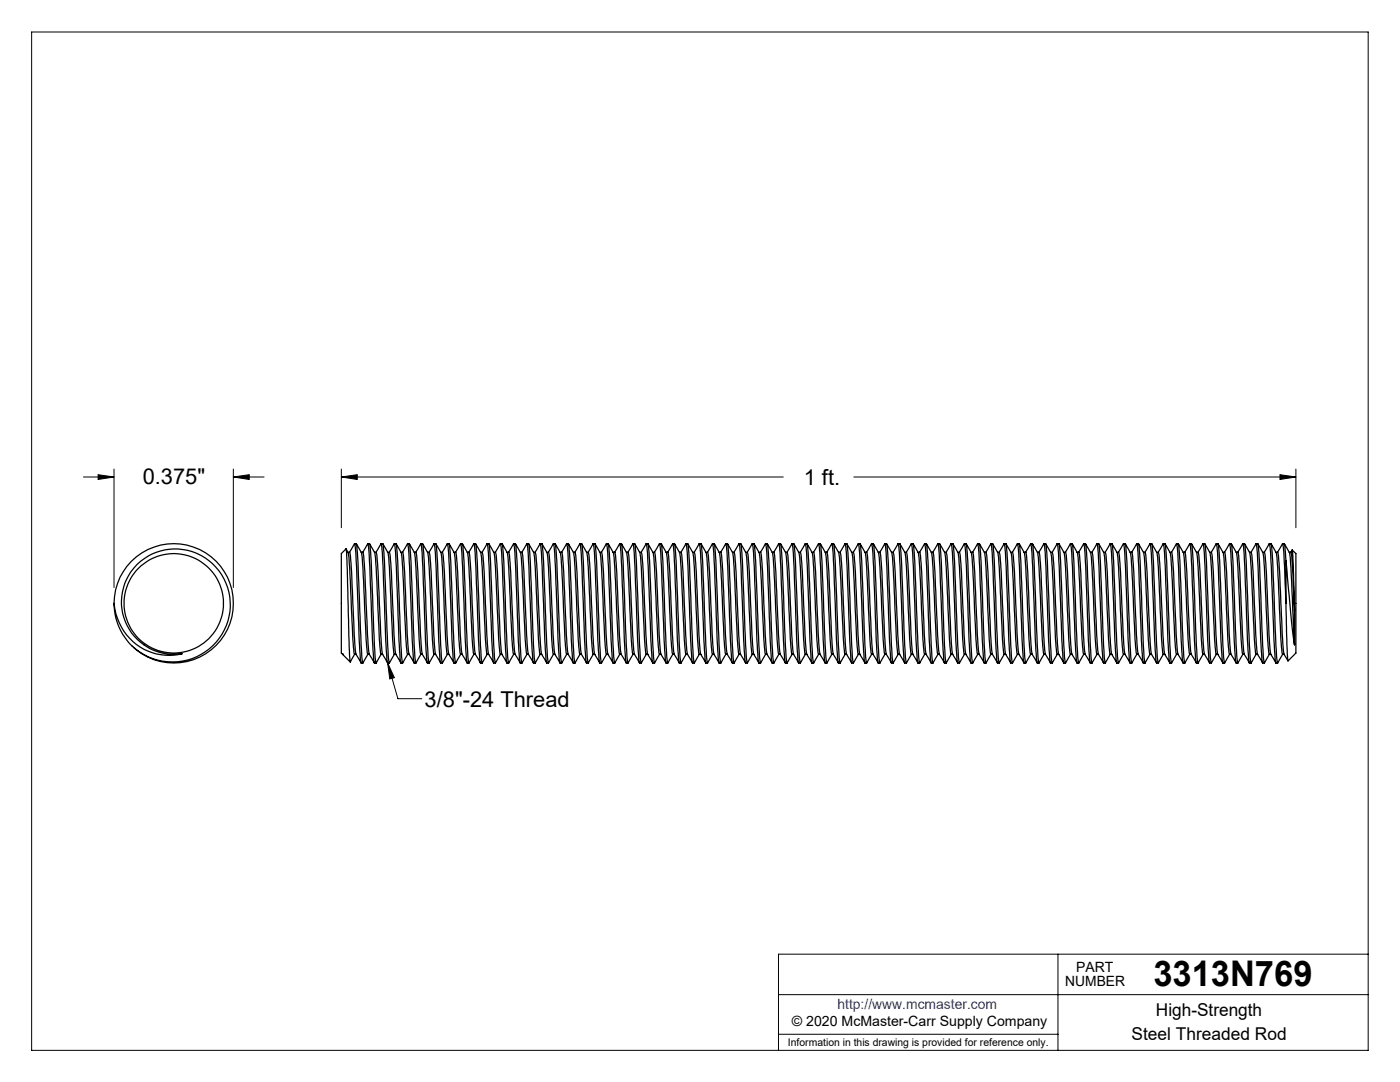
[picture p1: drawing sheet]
<svg xmlns="http://www.w3.org/2000/svg" width="279mm" height="216mm" viewBox="0 0 279 216" stroke-linecap="round" stroke-linejoin="round" font-family="sans-serif">
<defs><g id="words">
<text font-size="7.1" x="230.2" y="196.8">3313N769</text>
<g font-size="4.4">
<text x="28.5" y="96.6">0.375&quot;</text>
<text x="160.4" y="96.7">1 ft.</text>
<text x="84.7" y="141">3/8&quot;-24 Thread</text>
</g>
<g font-size="3.5">
<text x="230.7" y="202.8">High-Strength</text>
<text x="225.8" y="207.5">Steel Threaded Rod</text>
</g>
<g font-size="2.8">
<text x="212.6" y="196.8">NUMBER</text>
<text x="214.8" y="194">PART</text>
<text x="158" y="204.7">© 2020 McMaster-Carr Supply Company</text>
</g>
<text font-size="2.8" fill="#00f" x="167.1" y="201.4">http://www.mcmaster.com</text>
<text font-size="2.1" x="157.3" y="208.6">Information in this drawing is provided for reference only.</text>
</g></defs>
<g fill="none" stroke="#000" stroke-width=".2">
<path d="M6.3 6.4h266.7v203.2h-266.7zM16.7 95.2h6.1M19.6 94.7l3.2 .5-3.2 .5zM22.8 93.6v23.6M46.6 95.2l3.1-.5v1zM46.6 95.2h6.1M46.6 93.6v23.6M68.1 95.2l3.2-.5v1zM68.1 93.6v11.7M68.1 95.2h88.2M170.4 95.2h88.2M255.4 94.7l3.2 .5-3.2 .5z"/>
<path d="M258.6 93.6v11.7M77.4 132.3l1.3 2.9-.9 .3zM77.4 132.3l2 7.1h4.8M155.4 198.5h117.6M211.1 190.4v19.2M273 190.4h-117.6v19.2M155.4 206.4h55.7"/>
</g>
<g fill="#000">
<path d="M77.4 132.3l1.3 2.9-.9 .3z"/>
<path d="M68.1 95.2l3.2-.5v1zM255.4 94.7l3.2 .5-3.2 .5zM19.6 94.7l3.2 .5-3.2 .5zM46.6 95.2l3.1-.5v1z"/>
</g>
<g fill="none" stroke="#000" stroke-width=".25">
<path d="M27.4 112.6a11.1 11.1 0 0 1 15.7 .5 11.1 11.1 0 0 1-.6 15.7 11.6 11.6 0 0 1-12.7 2.4 11.6 11.6 0 0 1-7-10.8 11 11 0 0 0 13.5 10.1 10.5 10.5 0 0 1-11-5.7 10.5 10.5 0 0 1 2.1-12.2zM69 109.5l.3 2.4 .4 16.9 .2 3.3M69 109.5l-.9 1v18.8a1.25 1.25 0 0 0 .4 1.3M69.1 109.5l.4 .8 .1 .9 .4 6.9a112.4 112.4 0 0 0 .8 12.5M69.5 110.2h.3a106.6 106.6 0 0 1 .7 12.5l.5 7.8 1.1 1.8M70.7 108.5l-1 1.7M70.7 108.5h.1a234 234 0 0 1 .8 18.2l.5 5.6M70.8 108.5h.3a252 252 0 0 1 .9 18.2l.2 4.4 .2 1.2M71.1 108.5a5.1 5.1 0 0 1 1.3 3.9l.2 5.7a112.4 112.4 0 0 0 .8 12.5M72.1 110.2h.3a106.6 106.6 0 0 1 .8 12.5l.5 7.8 1 1.8M73.4 108.5l-1 1.7M73.4 108.5a234 234 0 0 1 .9 18.2l.4 5.6"/>
<path d="M73.4 108.5h.3a252 252 0 0 1 .9 18.2l.3 4.4 .2 1.2M73.8 108.5a5.1 5.1 0 0 1 1.2 3.9l.3 5.7a112.4 112.4 0 0 0 .8 12.5M74.8 110.2h.3a106.6 106.6 0 0 1 .7 12.5l.5 7.8 1.1 1.8M76 108.5l-1 1.7M76 108.5h.1a234 234 0 0 1 .8 18.2l.5 5.6M76.1 108.5h.3a252 252 0 0 1 .9 18.2l.2 4.4 .2 1.2M76.4 108.5a5.1 5.1 0 0 1 1.2 3.9l.3 5.7a112.4 112.4 0 0 0 .8 12.5M77.4 110.2h.3a106.6 106.6 0 0 1 .8 12.5l.5 7.8 1 1.8M78.7 108.5l-1 1.7M78.7 108.5a234 234 0 0 1 .9 18.2l.4 5.6M78.7 108.5h.3a252 252 0 0 1 .9 18.2l.3 4.4 .2 1.2M79.1 108.5a5.1 5.1 0 0 1 1.2 3.9l.3 5.7a112.4 112.4 0 0 0 .8 12.5"/>
<path d="M80 110.2h.4a106.6 106.6 0 0 1 .7 12.5l.5 7.8 1.1 1.8M81.3 108.5l-1 1.7M81.3 108.5h.1a234 234 0 0 1 .8 18.2l.5 5.6M81.4 108.5h.3a252 252 0 0 1 .9 18.2l.2 4.4 .2 1.2M81.7 108.5a5.1 5.1 0 0 1 1.2 3.9l.3 5.7a112.4 112.4 0 0 0 .8 12.5M82.7 110.2h.3a106.6 106.6 0 0 1 .7 12.5l.5 7.8 1.1 1.8M84 108.5l-1 1.7M84 108.5a234 234 0 0 1 .9 18.2l.4 5.6M84 108.5h.3a252 252 0 0 1 .9 18.2l.2 4.4 .3 1.2M84.3 108.5a5.1 5.1 0 0 1 1.3 3.9l.3 5.7a112.4 112.4 0 0 0 .7 12.5M85.3 110.2h.4a106.6 106.6 0 0 1 .7 12.5l.5 7.8 1 1.8M86.6 108.5l-1 1.7"/>
<path d="M86.6 108.5a234 234 0 0 1 .9 18.2l.4 5.6M86.6 108.5h.4a252 252 0 0 1 .9 18.2l.2 4.4 .2 1.2M87 108.5a5.1 5.1 0 0 1 1.2 3.9l.3 5.7a112.4 112.4 0 0 0 .8 12.5M88 110.2h.3a106.6 106.6 0 0 1 .7 12.5l.5 7.8 1.1 1.8M89.3 108.5l-1 1.7M89.3 108.5a234 234 0 0 1 .9 18.2l.4 5.6M89.3 108.5h.3a252 252 0 0 1 .9 18.2l.2 4.4 .2 1.2M89.6 108.5a5.1 5.1 0 0 1 1.3 3.9l.3 5.7a112.4 112.4 0 0 0 .7 12.5M90.6 110.2h.3a106.6 106.6 0 0 1 .8 12.5l.5 7.8 1 1.8M91.9 108.5l-1 1.7M91.9 108.5a234 234 0 0 1 .9 18.2l.4 5.6M91.9 108.5h.4a252 252 0 0 1 .9 18.2l.2 4.4 .2 1.2"/>
<path d="M92.3 108.5a5.1 5.1 0 0 1 1.2 3.9l.3 5.7a112.4 112.4 0 0 0 .8 12.5M93.3 110.2h.3a106.6 106.6 0 0 1 .7 12.5l.5 7.8 1.1 1.8M94.5 108.5l-.9 1.7M94.5 108.5h.1a234 234 0 0 1 .9 18.2l.4 5.6M94.6 108.5h.3a252 252 0 0 1 .9 18.2l.2 4.4 .2 1.2M94.9 108.5a5.1 5.1 0 0 1 1.3 3.9l.2 5.7a112.4 112.4 0 0 0 .8 12.5M95.9 110.2h.3a106.6 106.6 0 0 1 .8 12.5l.5 7.8 1 1.8M97.2 108.5l-1 1.7M97.2 108.5a234 234 0 0 1 .9 18.2l.4 5.6M97.2 108.5h.3a252 252 0 0 1 1 18.2l.2 4.4 .2 1.2M97.6 108.5a5.1 5.1 0 0 1 1.2 3.9l.3 5.7a112.4 112.4 0 0 0 .8 12.5M98.6 110.2h.3a106.6 106.6 0 0 1 .7 12.5l.5 7.8 1.1 1.8"/>
<path d="M99.8 108.5l-1 1.7M99.8 108.5h.1a234 234 0 0 1 .9 18.2l.4 5.6M99.9 108.5h.3a252 252 0 0 1 .9 18.2l.2 4.4 .2 1.2M100.2 108.5a5.1 5.1 0 0 1 1.3 3.9l.2 5.7a112.4 112.4 0 0 0 .8 12.5M101.2 110.2h.3a106.6 106.6 0 0 1 .8 12.5l.5 7.8 1 1.8M102.5 108.5l-1 1.7M102.5 108.5a234 234 0 0 1 .9 18.2l.4 5.6M102.5 108.5h.3a252 252 0 0 1 1 18.2l.2 4.4 .2 1.2M102.9 108.5a5.1 5.1 0 0 1 1.2 3.9l.3 5.7a112.4 112.4 0 0 0 .8 12.5M103.9 110.2h.3a106.6 106.6 0 0 1 .7 12.5l.5 7.8 1.1 1.8M105.1 108.5l-1 1.7M105.1 108.5h.1a234 234 0 0 1 .8 18.2l.5 5.6"/>
<path d="M105.2 108.5h.3a252 252 0 0 1 .9 18.2l.2 4.4 .2 1.2M105.5 108.5a5.1 5.1 0 0 1 1.3 3.9l.2 5.7a112.4 112.4 0 0 0 .8 12.5M106.5 110.2h.3a106.6 106.6 0 0 1 .8 12.5l.5 7.8 1 1.8M107.8 108.5l-1 1.7M107.8 108.5a234 234 0 0 1 .9 18.2l.4 5.6M107.8 108.5h.3a252 252 0 0 1 .9 18.2l.3 4.4 .2 1.2M108.2 108.5a5.1 5.1 0 0 1 1.2 3.9l.3 5.7a112.4 112.4 0 0 0 .8 12.5M109.1 110.2h.4a106.6 106.6 0 0 1 .7 12.5l.5 7.8 1.1 1.8M110.4 108.5l-1 1.7M110.4 108.5h.1a234 234 0 0 1 .8 18.2l.5 5.6M110.5 108.5h.3a252 252 0 0 1 .9 18.2l.2 4.4 .2 1.2M110.8 108.5a5.1 5.1 0 0 1 1.2 3.9l.3 5.7a112.4 112.4 0 0 0 .8 12.5"/>
<path d="M111.8 110.2h.3a106.6 106.6 0 0 1 .8 12.5l.2 5.7 .3 2.2M113.1 108.5l-1 1.7M113.1 108.5a234 234 0 0 1 .9 18.2l.4 5.6M113.1 108.5h.3a252 252 0 0 1 .9 18.2l.2 4.4 .3 1.2M113.5 108.5a5.1 5.1 0 0 1 1.2 3.9l.3 5.7a112.4 112.4 0 0 0 .7 12.5M114.4 110.2h.4a106.6 106.6 0 0 1 .7 12.5l.3 5.7 .2 2.2M115.7 108.5l-1 1.7M115.7 108.5a234 234 0 0 1 .9 18.2l.5 5.6M115.7 108.5h.4a252 252 0 0 1 .9 18.2l.2 4.4 .2 1.2M116.1 108.5a5.1 5.1 0 0 1 1.2 3.9l.3 5.7a112.4 112.4 0 0 0 .8 12.5M117.1 110.2h.3a106.6 106.6 0 0 1 .7 12.5l.3 5.7 .3 2.2M118.4 108.5l-1 1.7"/>
<path d="M118.4 108.5a234 234 0 0 1 .9 18.2l.4 5.6M118.4 108.5h.3a252 252 0 0 1 .9 18.2l.2 4.4 .3 1.2M118.7 108.5a5.1 5.1 0 0 1 1.3 3.9l.3 5.7a112.4 112.4 0 0 0 .7 12.5M119.7 110.2h.4a106.6 106.6 0 0 1 .7 12.5l.3 5.7 .2 2.2M121 108.5l-1 1.7M121 108.5a234 234 0 0 1 .9 18.2l.4 5.6M121 108.5h.4a252 252 0 0 1 .9 18.2l.2 4.4 .2 1.2M121.4 108.5a5.1 5.1 0 0 1 1.2 3.9l.3 5.7a112.4 112.4 0 0 0 .8 12.5M122.4 110.2h.3a106.6 106.6 0 0 1 .7 12.5l.3 5.7 .3 2.2M123.6 108.5l-.9 1.7M123.6 108.5h.1a234 234 0 0 1 .9 18.2l.4 5.6M123.7 108.5h.3a252 252 0 0 1 .9 18.2l.2 4.4 .2 1.2"/>
<path d="M124 108.5a5.1 5.1 0 0 1 1.3 3.9l.3 5.7a112.4 112.4 0 0 0 .7 12.5M125 110.2h.3M125.3 110.2a106.6 106.6 0 0 1 .8 12.5l.3 5.7 .2 2.2M126.3 108.5l-1 1.7M126.3 108.5a234 234 0 0 1 .9 18.2l.4 5.6M126.3 108.5h.3a252 252 0 0 1 1 18.2l.2 4.4 .2 1.2M126.7 108.5a5.1 5.1 0 0 1 1.2 3.9l.3 5.7a112.4 112.4 0 0 0 .8 12.5M127.7 110.2h.3M128 110.2a106.6 106.6 0 0 1 .7 12.5l.3 5.7 .3 2.2M128.9 108.5l-.9 1.7M128.9 108.5h.1a234 234 0 0 1 .9 18.2l.4 5.6M129 108.5h.3a252 252 0 0 1 .9 18.2l.2 4.4 .2 1.2"/>
<path d="M129.3 108.5a5.1 5.1 0 0 1 1.3 3.9l.2 5.7a112.4 112.4 0 0 0 .8 12.5M130.3 110.2h.3M130.6 110.2a106.6 106.6 0 0 1 .8 12.5l.3 5.7 .2 2.2M131.6 108.5l-1 1.7M131.6 108.5a234 234 0 0 1 .9 18.2l.4 5.6M131.6 108.5h.3a252 252 0 0 1 1 18.2l.2 4.4 .2 1.2M132 108.5a5.1 5.1 0 0 1 1.2 3.9l.3 5.7a112.4 112.4 0 0 0 .8 12.5M133 110.2h.3M133.3 110.2a106.6 106.6 0 0 1 .7 12.5l.3 5.7 .2 2.2M134.2 108.5l-1 1.7M134.2 108.5h.1a234 234 0 0 1 .8 18.2l.5 5.6M134.3 108.5h.3a252 252 0 0 1 .9 18.2l.2 4.4 .2 1.2"/>
<path d="M134.6 108.5a5.1 5.1 0 0 1 1.3 3.9l.2 5.7a112.4 112.4 0 0 0 .8 12.5M135.6 110.2h.3M135.9 110.2a106.6 106.6 0 0 1 .8 12.5l.5 7.8 1 1.8M136.9 108.5l-1 1.7M136.9 108.5a234 234 0 0 1 .9 18.2l.4 5.6M136.9 108.5h.3a252 252 0 0 1 .9 18.2l.3 4.4 .2 1.2M137.3 108.5a5.1 5.1 0 0 1 1.2 3.9l.3 5.7a112.4 112.4 0 0 0 .8 12.5M138.3 110.2h.3M138.6 110.2a106.6 106.6 0 0 1 .7 12.5l.5 7.8 1.1 1.8M139.5 108.5l-1 1.7M139.5 108.5h.1a234 234 0 0 1 .8 18.2l.5 5.6M139.6 108.5h.3a252 252 0 0 1 .9 18.2l.2 4.4 .2 1.2"/>
<path d="M139.9 108.5a5.1 5.1 0 0 1 1.2 3.9l.3 5.7a112.4 112.4 0 0 0 .8 12.5M140.9 110.2h.3M141.2 110.2a106.6 106.6 0 0 1 .8 12.5l.5 7.8 1 1.8M142.2 108.5l-1 1.7M142.2 108.5a234 234 0 0 1 .9 18.2l.4 5.6M142.2 108.5h.3a252 252 0 0 1 .9 18.2l.3 4.4 .2 1.2M142.6 108.5a5.1 5.1 0 0 1 1.2 3.9l.3 5.7a112.4 112.4 0 0 0 .8 12.5M143.5 110.2h.4M143.9 110.2a106.6 106.6 0 0 1 .7 12.5l.5 7.8 1.1 1.8M144.8 108.5l-1 1.7M144.8 108.5h.1a234 234 0 0 1 .8 18.2l.5 5.6M144.9 108.5h.3a252 252 0 0 1 .9 18.2l.2 4.4 .2 1.2"/>
<path d="M145.2 108.5a5.1 5.1 0 0 1 1.2 3.9l.3 5.7a112.4 112.4 0 0 0 .8 12.5M146.2 110.2h.3M146.5 110.2a106.6 106.6 0 0 1 .7 12.5l.5 7.8 1.1 1.8M147.5 108.5l-1 1.7M147.5 108.5a234 234 0 0 1 .9 18.2l.4 5.6M147.5 108.5h.3a252 252 0 0 1 .9 18.2l.2 4.4 .3 1.2M147.8 108.5a5.1 5.1 0 0 1 1.3 3.9l.3 5.7a112.4 112.4 0 0 0 .7 12.5M148.8 110.2h.4M149.2 110.2a106.6 106.6 0 0 1 .7 12.5l.5 7.8 1 1.8M150.1 108.5l-1 1.7M150.1 108.5a234 234 0 0 1 .9 18.2l.4 5.6M150.1 108.5h.4a252 252 0 0 1 .9 18.2l.2 4.4 .2 1.2"/>
<path d="M150.5 108.5a5.1 5.1 0 0 1 1.2 3.9l.3 5.7a112.4 112.4 0 0 0 .8 12.5M151.5 110.2h.3a106.6 106.6 0 0 1 .7 12.5l.5 7.8 1.1 1.8M152.8 108.5l-1 1.7M152.8 108.5a234 234 0 0 1 .9 18.2l.4 5.6M152.8 108.5h.3a252 252 0 0 1 .9 18.2l.2 4.4 .2 1.2M153.1 108.5a5.1 5.1 0 0 1 1.3 3.9l.3 5.7a112.4 112.4 0 0 0 .7 12.5M154.1 110.2h.3a106.6 106.6 0 0 1 .8 12.5l.5 7.8 1 1.8M155.4 108.5l-1 1.7M155.4 108.5a234 234 0 0 1 .9 18.2l.4 5.6M155.4 108.5h.4a252 252 0 0 1 .9 18.2l.2 4.4 .2 1.2M155.8 108.5a5.1 5.1 0 0 1 1.2 3.9l.3 5.7a112.4 112.4 0 0 0 .8 12.5M156.8 110.2h.3a106.6 106.6 0 0 1 .7 12.5l.5 7.8 1.1 1.8"/>
<path d="M158 108.5l-.9 1.7M158 108.5h.1a234 234 0 0 1 .9 18.2l.4 5.6M158.1 108.5h.3a252 252 0 0 1 .9 18.2l.2 4.4 .2 1.2M158.4 108.5a5.1 5.1 0 0 1 1.3 3.9l.2 5.7a112.4 112.4 0 0 0 .8 12.5M159.4 110.2h.3a106.6 106.6 0 0 1 .8 12.5l.5 7.8 1 1.8M160.7 108.5l-1 1.7M160.7 108.5a234 234 0 0 1 .9 18.2l.4 5.6M160.7 108.5h.3a252 252 0 0 1 1 18.2l.2 4.4 .2 1.2M161.1 108.5a5.1 5.1 0 0 1 1.2 3.9l.3 5.7a112.4 112.4 0 0 0 .8 12.5M162.1 110.2h.3a106.6 106.6 0 0 1 .7 12.5l.5 7.8 1.1 1.8M163.3 108.5l-1 1.7M163.3 108.5h.1a234 234 0 0 1 .9 18.2l.4 5.6"/>
<path d="M163.4 108.5h.3a252 252 0 0 1 .9 18.2l.2 4.4 .2 1.2M163.7 108.5a5.1 5.1 0 0 1 1.3 3.9l.2 5.7a112.4 112.4 0 0 0 .8 12.5M164.7 110.2h.3a106.6 106.6 0 0 1 .8 12.5l.5 7.8 1 1.8M166 108.5l-1 1.7M166 108.5a234 234 0 0 1 .9 18.2l.4 5.6M166 108.5h.3a252 252 0 0 1 1 18.2l.2 4.4 .2 1.2M166.4 108.5a5.1 5.1 0 0 1 1.2 3.9l.3 5.7a112.4 112.4 0 0 0 .8 12.5M167.4 110.2h.3a106.6 106.6 0 0 1 .7 12.5l.5 7.8 1.1 1.8M168.6 108.5l-1 1.7M168.6 108.5h.1a234 234 0 0 1 .8 18.2l.5 5.6M168.7 108.5h.3a252 252 0 0 1 .9 18.2l.2 4.4 .2 1.2M169 108.5a5.1 5.1 0 0 1 1.3 3.9l.2 5.7a112.4 112.4 0 0 0 .8 12.5"/>
<path d="M170 110.2h.3a106.6 106.6 0 0 1 .8 12.5l.5 7.8 1 1.8M171.3 108.5l-1 1.7M171.3 108.5a234 234 0 0 1 .9 18.2l.4 5.6M171.3 108.5h.3a252 252 0 0 1 .9 18.2l.3 4.4 .2 1.2M171.7 108.5a5.1 5.1 0 0 1 1.2 3.9l.3 5.7a112.4 112.4 0 0 0 .8 12.5M172.6 110.2h.4a106.6 106.6 0 0 1 .7 12.5l.5 7.8 1.1 1.8M173.9 108.5l-1 1.7M173.9 108.5h.1a234 234 0 0 1 .8 18.2l.5 5.6M174 108.5h.3a252 252 0 0 1 .9 18.2l.2 4.4 .2 1.2M174.3 108.5a5.1 5.1 0 0 1 1.2 3.9l.3 5.7a112.4 112.4 0 0 0 .8 12.5M175.3 110.2h.3a106.6 106.6 0 0 1 .8 12.5l.4 7.8 1.1 1.8M176.6 108.5l-1 1.7"/>
<path d="M176.6 108.5a234 234 0 0 1 .9 18.2l.4 5.6M176.6 108.5h.3a252 252 0 0 1 .9 18.2l.2 4.4 .3 1.2M177 108.5a5.1 5.1 0 0 1 1.2 3.9l.3 5.7a112.4 112.4 0 0 0 .7 12.5M177.9 110.2h.4a106.6 106.6 0 0 1 .7 12.5l.5 7.8 1.1 1.8M179.2 108.5l-1 1.7M179.2 108.5a234 234 0 0 1 .9 18.2l.5 5.6M179.2 108.5h.4a252 252 0 0 1 .9 18.2l.2 4.4 .2 1.2M179.6 108.5a5.1 5.1 0 0 1 1.2 3.9l.3 5.7a112.4 112.4 0 0 0 .8 12.5M180.6 110.2h.3a106.6 106.6 0 0 1 .7 12.5l.5 7.8 1.1 1.8M181.9 108.5l-1 1.7M181.9 108.5a234 234 0 0 1 .9 18.2l.4 5.6M181.9 108.5h.3a252 252 0 0 1 .9 18.2l.2 4.4 .3 1.2"/>
<path d="M182.2 108.5a5.1 5.1 0 0 1 1.3 3.9l.3 5.7a112.4 112.4 0 0 0 .7 12.5M183.2 110.2h.4a106.6 106.6 0 0 1 .7 12.5l.5 7.8 1 1.8M184.5 108.5l-1 1.7M184.5 108.5a234 234 0 0 1 .9 18.2l.4 5.6M184.5 108.5h.4a252 252 0 0 1 .9 18.2l.2 4.4 .2 1.2M184.9 108.5a5.1 5.1 0 0 1 1.2 3.9l.3 5.7a112.4 112.4 0 0 0 .8 12.5M185.9 110.2h.3a106.6 106.6 0 0 1 .7 12.5l.5 7.8 1.1 1.8M187.1 108.5l-.9 1.7M187.1 108.5h.1a234 234 0 0 1 .9 18.2l.4 5.6M187.2 108.5h.3a252 252 0 0 1 .9 18.2l.2 4.4 .2 1.2M187.5 108.5a5.1 5.1 0 0 1 1.3 3.9l.3 5.7a112.4 112.4 0 0 0 .7 12.5M188.5 110.2h.3a106.6 106.6 0 0 1 .8 12.5l.5 7.8 1 1.8"/>
<path d="M189.8 108.5l-1 1.7M189.8 108.5a234 234 0 0 1 .9 18.2l.4 5.6M189.8 108.5h.3a252 252 0 0 1 1 18.2l.2 4.4 .2 1.2M190.2 108.5a5.1 5.1 0 0 1 1.2 3.9l.3 5.7a112.4 112.4 0 0 0 .8 12.5M191.2 110.2h.3a106.6 106.6 0 0 1 .7 12.5l.5 7.8 1.1 1.8M192.4 108.5l-.9 1.7M192.4 108.5h.1a234 234 0 0 1 .9 18.2l.4 5.6M192.5 108.5h.3a252 252 0 0 1 .9 18.2l.2 4.4 .2 1.2M192.8 108.5a5.1 5.1 0 0 1 1.3 3.9l.2 5.7a112.4 112.4 0 0 0 .8 12.5M193.8 110.2h.3a106.6 106.6 0 0 1 .8 12.5l.5 7.8 1 1.8M195.1 108.5l-1 1.7M195.1 108.5a234 234 0 0 1 .9 18.2l.4 5.6"/>
<path d="M195.1 108.5h.3a252 252 0 0 1 1 18.2l.2 4.4 .2 1.2M195.5 108.5a5.1 5.1 0 0 1 1.2 3.9l.3 5.7a112.4 112.4 0 0 0 .8 12.5M196.5 110.2h.3a106.6 106.6 0 0 1 .7 12.5l.5 7.8 1.1 1.8M197.7 108.5l-1 1.7M197.7 108.5h.1a234 234 0 0 1 .8 18.2l.5 5.6M197.8 108.5h.3a252 252 0 0 1 .9 18.2l.2 4.4 .2 1.2M198.1 108.5a5.1 5.1 0 0 1 1.3 3.9l.2 5.7a112.4 112.4 0 0 0 .8 12.5M199.1 110.2h.3a106.6 106.6 0 0 1 .8 12.5l.2 5.7 .3 2.2M200.4 108.5l-1 1.7M200.4 108.5a234 234 0 0 1 .9 18.2l.4 5.6M200.4 108.5h.3a252 252 0 0 1 .9 18.2l.3 4.4 .2 1.2M200.8 108.5a5.1 5.1 0 0 1 1.2 3.9l.3 5.7a112.4 112.4 0 0 0 .8 12.5"/>
<path d="M201.8 110.2h.3a106.6 106.6 0 0 1 .7 12.5l.3 5.7 .2 2.2M203 108.5l-1 1.7M203 108.5h.1a234 234 0 0 1 .8 18.2l.5 5.6M203.1 108.5h.3a252 252 0 0 1 .9 18.2l.2 4.4 .2 1.2M203.4 108.5a5.1 5.1 0 0 1 1.2 3.9l.3 5.7a112.4 112.4 0 0 0 .8 12.5M204.4 110.2h.3a106.6 106.6 0 0 1 .8 12.5l.2 5.7 .3 2.2M205.7 108.5l-1 1.7M205.7 108.5a234 234 0 0 1 .9 18.2l.4 5.6M205.7 108.5h.3a252 252 0 0 1 .9 18.2l.3 4.4 .2 1.2M206.1 108.5a5.1 5.1 0 0 1 1.2 3.9l.3 5.7a112.4 112.4 0 0 0 .8 12.5M207 110.2h.4a106.6 106.6 0 0 1 .7 12.5l.3 5.7 .2 2.2M208.3 108.5l-1 1.7"/>
<path d="M208.3 108.5h.1a234 234 0 0 1 .8 18.2l.5 5.6M208.4 108.5h.3a252 252 0 0 1 .9 18.2l.2 4.4 .2 1.2M208.7 108.5a5.1 5.1 0 0 1 1.2 3.9l.3 5.7a112.4 112.4 0 0 0 .8 12.5M209.7 110.2h.3a106.6 106.6 0 0 1 .7 12.5l.3 5.7 .3 2.2M211 108.5l-1 1.7M211 108.5a234 234 0 0 1 .9 18.2l.4 5.6M211 108.5h.3a252 252 0 0 1 .9 18.2l.2 4.4 .3 1.2M211.3 108.5a5.1 5.1 0 0 1 1.3 3.9l.3 5.7a112.4 112.4 0 0 0 .7 12.5M212.3 110.2h.4M212.7 110.2a106.6 106.6 0 0 1 .7 12.5l.3 5.7 .2 2.2M213.6 108.5l-1 1.7M213.6 108.5a234 234 0 0 1 .9 18.2l.4 5.6"/>
<path d="M213.6 108.5h.4a252 252 0 0 1 .9 18.2l.2 4.4 .2 1.2M214 108.5a5.1 5.1 0 0 1 1.2 3.9l.3 5.7a112.4 112.4 0 0 0 .8 12.5M215 110.2h.3M215.3 110.2a106.6 106.6 0 0 1 .7 12.5l.3 5.7 .3 2.2M216.3 108.5l-1 1.7M216.3 108.5a234 234 0 0 1 .9 18.2l.4 5.6M216.3 108.5h.3a252 252 0 0 1 .9 18.2l.2 4.4 .2 1.2M216.6 108.5a5.1 5.1 0 0 1 1.3 3.9l.3 5.7a112.4 112.4 0 0 0 .7 12.5M217.6 110.2h.3M217.9 110.2a106.6 106.6 0 0 1 .8 12.5l.3 5.7 .2 2.2M218.9 108.5l-1 1.7M218.9 108.5a234 234 0 0 1 .9 18.2l.4 5.6"/>
<path d="M218.9 108.5h.4a252 252 0 0 1 .9 18.2l.2 4.4 .2 1.2M219.3 108.5a5.1 5.1 0 0 1 1.2 3.9l.3 5.7a112.4 112.4 0 0 0 .8 12.5M220.3 110.2h.3M220.6 110.2a106.6 106.6 0 0 1 .7 12.5l.3 5.7 .3 2.2M221.5 108.5l-.9 1.7M221.5 108.5h.1a234 234 0 0 1 .9 18.2l.4 5.6M221.6 108.5h.3a252 252 0 0 1 .9 18.2l.2 4.4 .2 1.2M221.9 108.5a5.1 5.1 0 0 1 1.3 3.9l.2 5.7a112.4 112.4 0 0 0 .8 12.5M222.9 110.2h.3M223.2 110.2a106.6 106.6 0 0 1 .8 12.5l.5 7.8 1 1.8M224.2 108.5l-1 1.7M224.2 108.5a234 234 0 0 1 .9 18.2l.4 5.6"/>
<path d="M224.2 108.5h.3a252 252 0 0 1 1 18.2l.2 4.4 .2 1.2M224.6 108.5a5.1 5.1 0 0 1 1.2 3.9l.3 5.7a112.4 112.4 0 0 0 .8 12.5M225.6 110.2h.3M225.9 110.2a106.6 106.6 0 0 1 .7 12.5l.5 7.8 1.1 1.8M226.8 108.5l-1 1.7M226.8 108.5h.1a234 234 0 0 1 .9 18.2l.4 5.6M226.9 108.5h.3a252 252 0 0 1 .9 18.2l.2 4.4 .2 1.2M227.2 108.5a5.1 5.1 0 0 1 1.3 3.9l.2 5.7a112.4 112.4 0 0 0 .8 12.5M228.2 110.2h.3M228.5 110.2a106.6 106.6 0 0 1 .8 12.5l.5 7.8 1 1.8M229.5 108.5l-1 1.7M229.5 108.5a234 234 0 0 1 .9 18.2l.4 5.6"/>
<path d="M229.5 108.5h.3a252 252 0 0 1 1 18.2l.2 4.4 .2 1.2M229.9 108.5a5.1 5.1 0 0 1 1.2 3.9l.3 5.7a112.4 112.4 0 0 0 .8 12.5M230.9 110.2h.3M231.2 110.2a106.6 106.6 0 0 1 .7 12.5l.5 7.8 1.1 1.8M232.1 108.5l-1 1.7M232.1 108.5h.1a234 234 0 0 1 .8 18.2l.5 5.6M232.2 108.5h.3a252 252 0 0 1 .9 18.2l.2 4.4 .2 1.2M232.5 108.5a5.1 5.1 0 0 1 1.3 3.9l.2 5.7a112.4 112.4 0 0 0 .8 12.5M233.5 110.2h.3M233.8 110.2a106.6 106.6 0 0 1 .8 12.5l.5 7.8 1 1.8M234.8 108.5l-1 1.7M234.8 108.5a234 234 0 0 1 .9 18.2l.4 5.6"/>
<path d="M234.8 108.5h.3a252 252 0 0 1 .9 18.2l.3 4.4 .2 1.2M235.2 108.5a5.1 5.1 0 0 1 1.2 3.9l.3 5.7a112.4 112.4 0 0 0 .8 12.5M236.1 110.2h.4M236.5 110.2a106.6 106.6 0 0 1 .7 12.5l.5 7.8 1.1 1.8M237.4 108.5l-1 1.7M237.4 108.5h.1a234 234 0 0 1 .8 18.2l.5 5.6M237.5 108.5h.3a252 252 0 0 1 .9 18.2l.2 4.4 .2 1.2M237.8 108.5a5.1 5.1 0 0 1 1.2 3.9l.3 5.7a112.4 112.4 0 0 0 .8 12.5M238.8 110.2h.3a106.6 106.6 0 0 1 .8 12.5l.4 7.8 1.1 1.8M240.1 108.5l-1 1.7M240.1 108.5a234 234 0 0 1 .9 18.2l.4 5.6M240.1 108.5h.3a252 252 0 0 1 .9 18.2l.2 4.4 .3 1.2"/>
<path d="M240.5 108.5a5.1 5.1 0 0 1 1.2 3.9l.3 5.7a112.4 112.4 0 0 0 .7 12.5M241.4 110.2h.4a106.6 106.6 0 0 1 .7 12.5l.5 7.8 1.1 1.8M242.7 108.5l-1 1.7M242.7 108.5a234 234 0 0 1 .9 18.2l.5 5.6M242.7 108.5h.4a252 252 0 0 1 .9 18.2l.2 4.4 .2 1.2M243.1 108.5a5.1 5.1 0 0 1 1.2 3.9l.3 5.7a112.4 112.4 0 0 0 .8 12.5M244.1 110.2h.3a106.6 106.6 0 0 1 .7 12.5l.5 7.8 1.1 1.8M245.4 108.5l-1 1.7M245.4 108.5a234 234 0 0 1 .9 18.2l.4 5.6M245.4 108.5h.3a252 252 0 0 1 .9 18.2l.2 4.4 .3 1.2M245.7 108.5a5.1 5.1 0 0 1 1.3 3.9l.3 5.7a112.4 112.4 0 0 0 .7 12.5M246.7 110.2h.4a106.6 106.6 0 0 1 .7 12.5l.5 7.8 1 1.8"/>
<path d="M248 108.5l-1 1.7M248 108.5a234 234 0 0 1 .9 18.2l.4 5.6M248 108.5h.4a252 252 0 0 1 .9 18.2l.2 4.4 .2 1.2M248.4 108.5a5.1 5.1 0 0 1 1.2 3.9l.3 5.7a112.4 112.4 0 0 0 .8 12.5M249.4 110.2h.3a106.6 106.6 0 0 1 .7 12.5l.5 7.8 1.1 1.8M250.6 108.5l-.9 1.7M250.6 108.5h.1a234 234 0 0 1 .9 18.2l.4 5.6M250.7 108.5h.3a252 252 0 0 1 .9 18.2l.2 4.4 .2 1.2M251 108.5a5.1 5.1 0 0 1 1.3 3.9l.3 5.7a112.4 112.4 0 0 0 .7 12.5M252 110.2h.3a106.6 106.6 0 0 1 .8 12.5l.5 7.8 1 1.8M253.3 108.5l-1 1.7M253.3 108.5a234 234 0 0 1 .9 18.2l.4 5.6"/>
<path d="M253.3 108.5h.3a252 252 0 0 1 1 18.2l.2 4.4 .2 1.2M253.7 108.5a5.1 5.1 0 0 1 1.2 3.9l.3 5.7a112.4 112.4 0 0 0 .8 12.5M254.7 110.2h.3a106.6 106.6 0 0 1 .7 12.5l.4 7 .2 .9 .7 1.3M255.9 108.5l-.9 1.7M255.9 108.5l.3 1.8 .4 10.1M256 108.5h.3l.1 .3 .2 3.1M256.3 108.5a5.1 5.1 0 0 1 1.3 3.9l.7 16.3M256.6 111.9l1.1 11.7 .6 5.1M256.6 111.9v8.5M257.3 110.2h.3a99.3 99.3 0 0 1 .7 11.7M257.9 109.7l.2 2.9 .2 9.3M257.9 109.7l.7 .8v19.8l-1.5 1.6"/>
<path d="M257.9 109.7l-.3 .5M22.8 120.4a11.9 11.9 0 0 1 14.7-11.6 11.9 11.9 0 0 1 7.7 17.2 11.9 11.9 0 0 1-18.6 3.2M68.4 130.5v.1M68.4 130.5l1.5 1.6M70.8 130.6l-.9 1.5M70.8 130.6h.3M73.4 130.6l-1 1.7h-.3M73.4 130.6h.3M76.1 130.6l-1 1.7h-.4M76.1 130.6h.3M78.7 130.6l-1 1.7h-.3M78.7 130.6h.3"/>
<path d="M81.4 130.6l-1 1.7h-.4M81.4 130.6h.3M84 130.6l-1 1.7h-.3M84 130.6h.3M86.6 130.6l-.9 1.7h-.4M86.6 130.6h.4M89.3 130.6l-1 1.7h-.4M89.3 130.6h.3M91.9 130.6l-1 1.7h-.3M91.9 130.6h.4M94.6 130.6l-1 1.7h-.4M94.6 130.6h.3"/>
<path d="M97.2 130.6l-1 1.7h-.3M97.2 130.6h.3M99.9 130.6l-1 1.7h-.4M99.9 130.6h.3M102.5 130.6l-1 1.7h-.3M102.5 130.6h.3M105.2 130.6l-1 1.7h-.4M105.2 130.6h.3M107.8 130.6l-1 1.7h-.3M107.8 130.6h.3M110.5 130.6l-1 1.7h-.4M110.5 130.6h.3"/>
<path d="M113.1 130.6l-1 1.7h-.3M113.1 130.6h.3M113.4 130.6l1 1.7M115.7 130.6l-.9 1.7h-.4M115.7 130.6h.4M116 130.6l1.1 1.7M118.4 130.6l-1 1.7h-.3M118.4 130.6h.3M118.7 130.6l1 1.7M121 130.6l-.9 1.7h-.4M121 130.6h.4M121.3 130.6l1 1.7"/>
<path d="M123.7 130.6l-1 1.7h-.4M123.7 130.6h.3M124 130.6l1 1.7M126.3 130.6l-1 1.7h-.3M126.3 130.6h.3M126.6 130.6l1 1.7M129 130.6l-1 1.7h-.4M129 130.6h.3M129.3 130.6l1 1.7M131.6 130.6l-1 1.7h-.3M131.6 130.6h.3M131.9 130.6l1 1.7"/>
<path d="M134.3 130.6l-1 1.7h-.4M134.3 130.6h.3M134.5 130.6l1.1 1.7M136.9 130.6l-1 1.7h-.3M136.9 130.6h.3M139.6 130.6l-1 1.7h-.4M139.6 130.6h.3M142.2 130.6l-1 1.7h-.3M142.2 130.6h.3M144.9 130.6l-1 1.7h-.4M144.9 130.6h.3M147.5 130.6l-1 1.7h-.3"/>
<path d="M147.5 130.6h.3M150.1 130.6l-.9 1.7h-.4M150.1 130.6h.4M152.8 130.6l-1 1.7h-.4M152.8 130.6h.3M155.4 130.6l-1 1.7h-.3M155.4 130.6h.4M158.1 130.6l-1 1.7h-.4M158.1 130.6h.3M160.7 130.6l-1 1.7h-.3M160.7 130.6h.3M163.4 130.6l-1 1.7h-.4"/>
<path d="M163.4 130.6h.3M166 130.6l-1 1.7h-.3M166 130.6h.3M168.7 130.6l-1 1.7h-.4M168.7 130.6h.3M171.3 130.6l-1 1.7h-.3M171.3 130.6h.3M174 130.6l-1 1.7h-.4M174 130.6h.3M176.6 130.6l-1 1.7h-.3M176.6 130.6h.3M179.2 130.6l-.9 1.7h-.4"/>
<path d="M179.2 130.6h.4M181.9 130.6l-1 1.7h-.3M181.9 130.6h.3M184.5 130.6l-.9 1.7h-.4M184.5 130.6h.4M187.2 130.6l-1 1.7h-.4M187.2 130.6h.3M189.8 130.6l-1 1.7h-.3M189.8 130.6h.3M192.5 130.6l-1 1.7h-.4M192.5 130.6h.3M195.1 130.6l-1 1.7h-.3"/>
<path d="M195.1 130.6h.3M197.8 130.6l-1 1.7h-.4M197.8 130.6h.3M200.4 130.6l-1 1.7h-.3M200.4 130.6h.3M200.7 130.6l1 1.7M203.1 130.6l-1 1.7h-.4M203.1 130.6h.3M203.3 130.6l1.1 1.7M205.7 130.6l-1 1.7h-.3M205.7 130.6h.3M206 130.6l1 1.7"/>
<path d="M208.4 130.6l-1 1.7h-.4M208.4 130.6h.3M208.6 130.6l1.1 1.7M211 130.6l-1 1.7h-.3M211 130.6h.3M211.3 130.6l1 1.7M213.6 130.6l-.9 1.7h-.4M213.6 130.6h.4M213.9 130.6l1 1.7M216.3 130.6l-1 1.7h-.4M216.3 130.6h.3M216.6 130.6l1 1.7"/>
<path d="M218.9 130.6l-1 1.7h-.3M218.9 130.6h.4M219.2 130.6l1 1.7M221.6 130.6l-1 1.7h-.4M221.6 130.6h.3M221.9 130.6l1 1.7M224.2 130.6l-1 1.7h-.3M224.2 130.6h.3M226.9 130.6l-1 1.7h-.4M226.9 130.6h.3M229.5 130.6l-1 1.7h-.3M229.5 130.6h.3"/>
<path d="M232.2 130.6l-1 1.7h-.4M232.2 130.6h.3M234.8 130.6l-1 1.7h-.3M234.8 130.6h.3M237.5 130.6l-1 1.7h-.4M237.5 130.6h.3M240.1 130.6l-1 1.7h-.3M240.1 130.6h.3M242.7 130.6l-.9 1.7h-.4M242.7 130.6h.4M245.4 130.6l-1 1.7h-.3M245.4 130.6h.3"/>
<path d="M248 130.6l-.9 1.7h-.4M248 130.6h.4M250.7 130.6l-1 1.7h-.4M250.7 130.6h.3M253.3 130.6l-1 1.7h-.3M253.3 130.6h.3M256 130.6l-1 1.7h-.4M256 130.6h.3M256.6 120.4l.4 11.5M258.3 121.9v6.8"/>
<circle cx="34.7" cy="120.4" r="9.9"/>
</g>
<use href="#words"/>
</svg>
